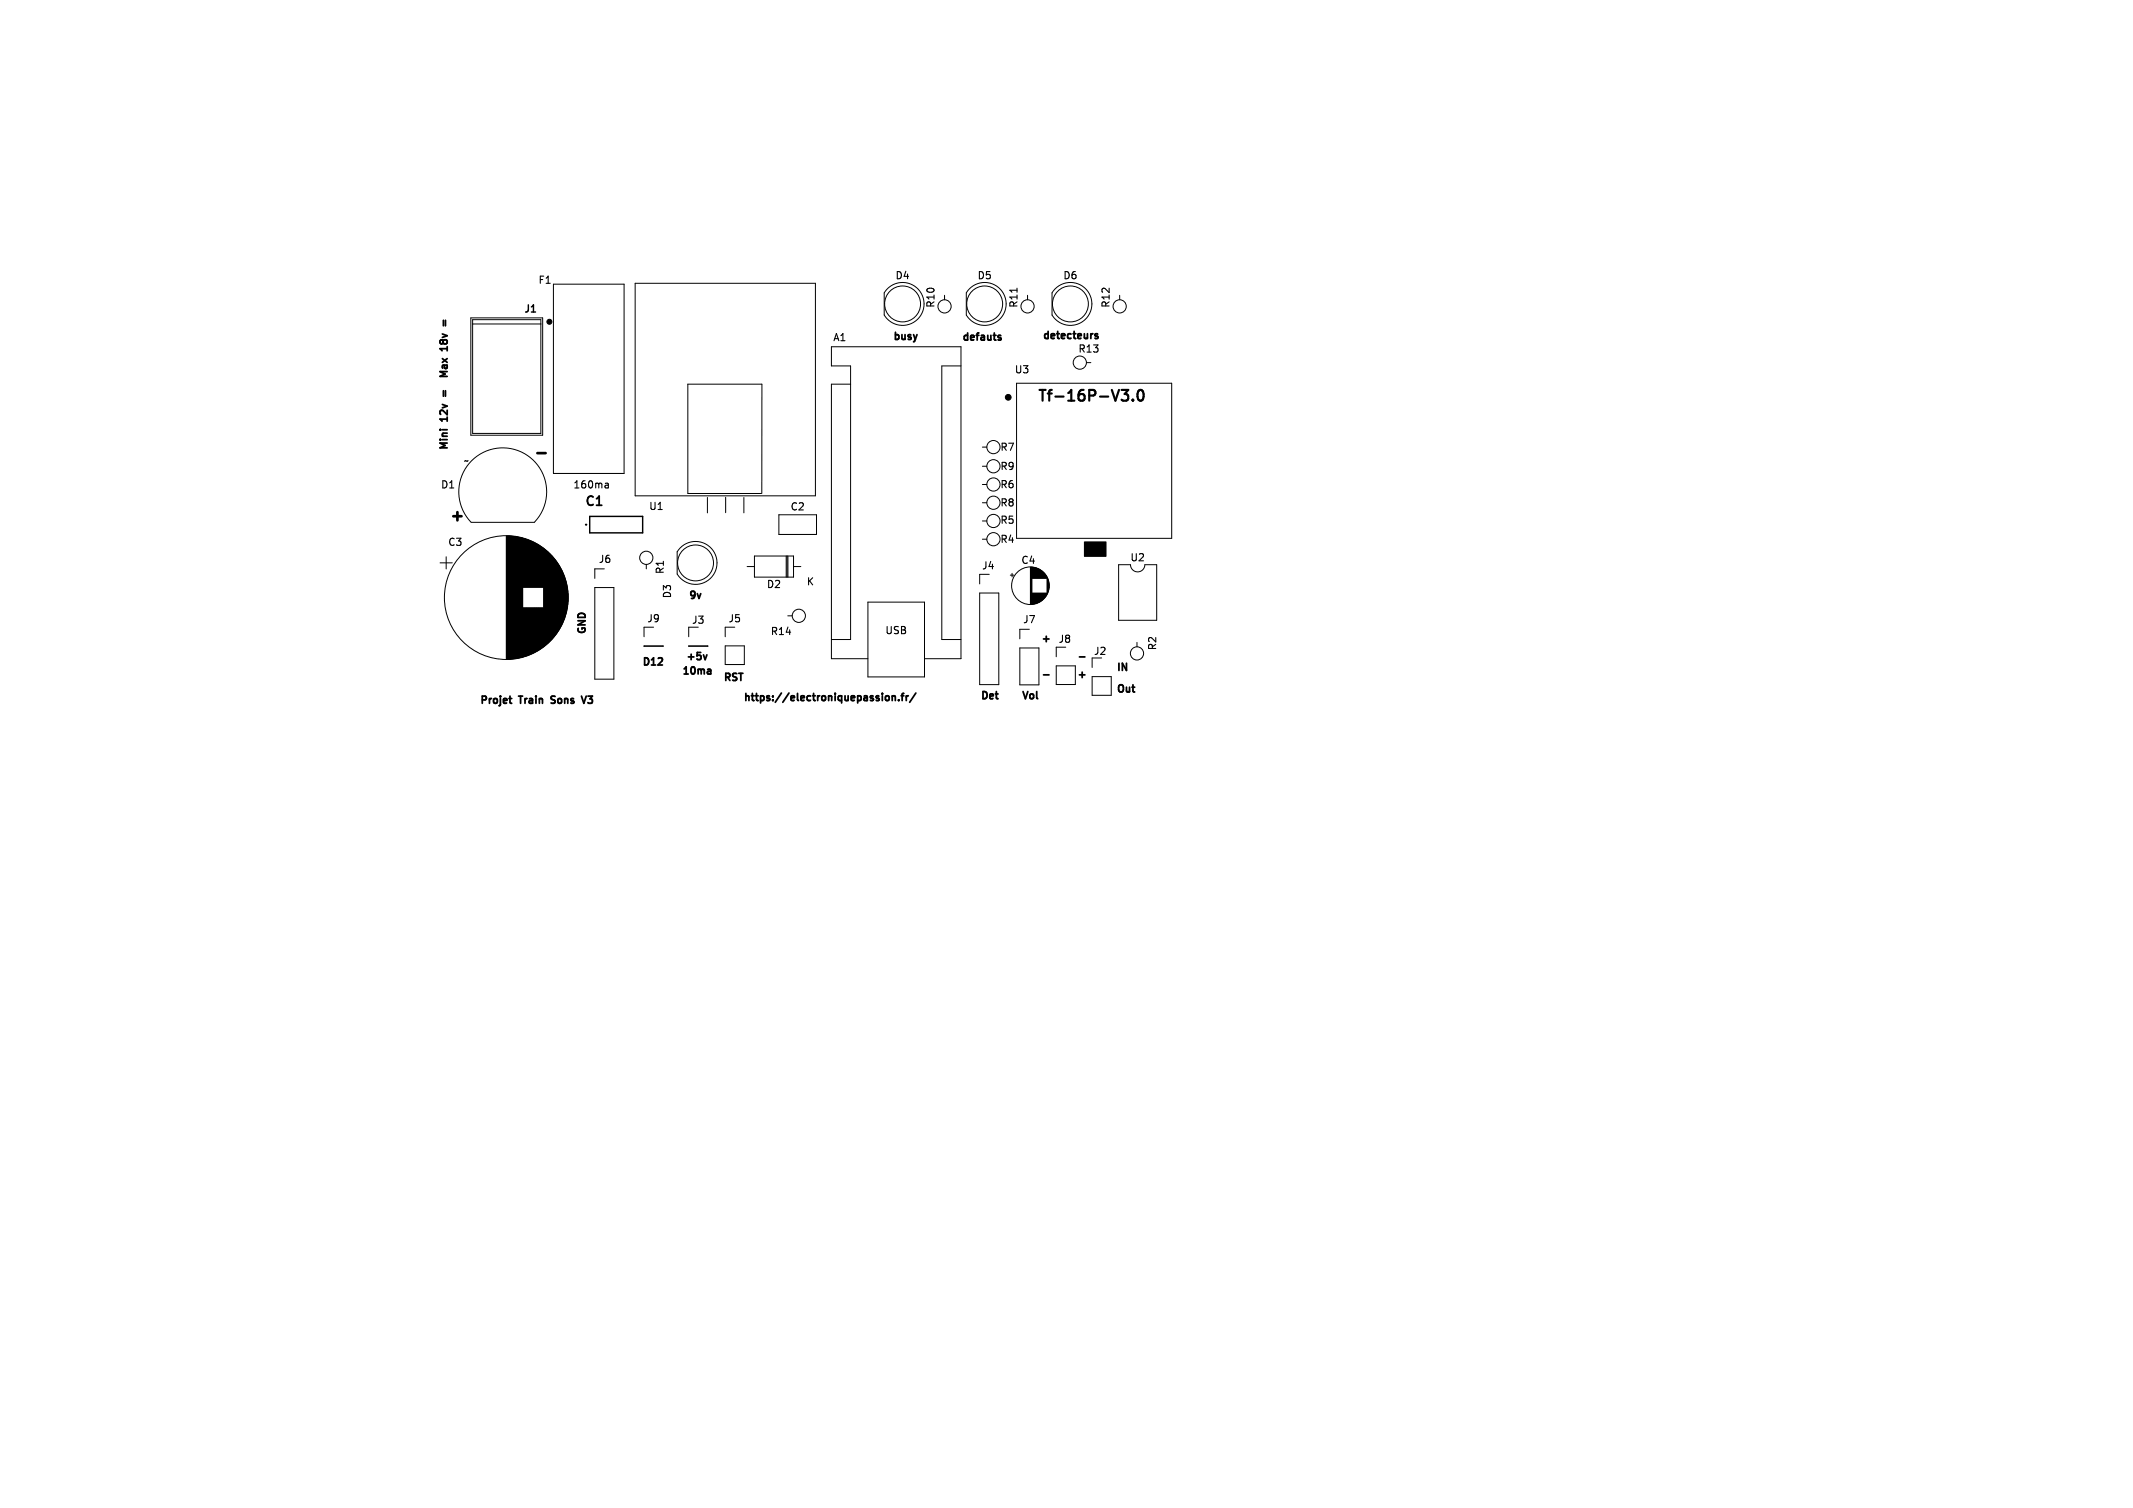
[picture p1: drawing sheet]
<svg xmlns="http://www.w3.org/2000/svg" width="297mm" height="210mm" viewBox="0 0 297 210" stroke-linecap="round" stroke-linejoin="round" font-family="sans-serif">
<defs><g id="words">
<g font-size="2.1">
<text x="144.4" y="56">Tf-16P-V3.0</text>
<text x="62.3" y="73.1">+</text>
</g>
<text font-size="1.8" x="81.3" y="70.8">C1</text>
<g font-size="1.4">
<text x="74.9" y="39.7">F1</text>
<text x="124.6" y="39.1">D4</text>
<text x="136" y="39.1">D5</text>
<text x="147.9" y="39.1">D6</text>
<text x="62.4" y="46.5" transform="rotate(-90 62.4 46.5)">18v</text>
<text x="72.8" y="43.8">J1</text>
<text x="115.9" y="47.7">A1</text>
<text x="124.3" y="47.4">busy</text>
<text x="130.3" y="43" transform="rotate(-90 130.3 43)">R10</text>
<text x="133.9" y="47.5">defauts</text>
<text x="141.9" y="43" transform="rotate(-90 141.9 43)">R11</text>
<text x="145.1" y="47.3">detecteurs</text>
<text x="154.7" y="43" transform="rotate(-90 154.7 43)">R12</text>
<text x="62.4" y="50.6" transform="rotate(-90 62.4 50.6)">Max</text>
<text x="141.2" y="52.2">U3</text>
<text x="150" y="49.3">R13</text>
<text x="62.4" y="58.5" transform="rotate(-90 62.4 58.5)">12v</text>
<text x="62.4" y="62.8" transform="rotate(-90 62.4 62.8)">Mini</text>
<text x="64.5" y="64.9">~</text>
<text x="139.2" y="65.7">R9</text>
<text x="139.2" y="63">R7</text>
<text x="61.3" y="68.2">D1</text>
<text x="79.7" y="68.2">160ma</text>
<text x="90.3" y="71.2">U1</text>
<text x="110" y="71.3">C2</text>
<text x="139.2" y="70.7">R8</text>
<text x="139.2" y="68.2">R6</text>
<text x="62.3" y="76.2">C3</text>
<text x="139.2" y="73.1">R5</text>
<text x="139.2" y="75.8">R4</text>
<text x="83.3" y="78.6">J6</text>
<text x="92.6" y="80.1" transform="rotate(-90 92.6 80.1)">R1</text>
<text x="93.6" y="83.4" transform="rotate(-90 93.6 83.4)">D3</text>
<text x="95.8" y="83.5">9v</text>
<text x="106.7" y="82.1">D2</text>
<text x="112.2" y="81.7">K</text>
<text x="136.6" y="79.5">J4</text>
<text x="142.1" y="78.7">C4</text>
<text x="157.3" y="78.4">U2</text>
<text x="81.6" y="88.4" transform="rotate(-90 81.6 88.4)">GND</text>
<text x="90" y="86.9">J9</text>
<text x="96.2" y="87.1">J3</text>
<text x="101.3" y="86.9">J5</text>
<text x="107.2" y="88.6">R14</text>
<text x="123.2" y="88.5">USB</text>
<text x="142.3" y="87">J7</text>
<text x="144.9" y="89.5">+</text>
<text x="147.3" y="89.7">J8</text>
<text x="89.4" y="92.7">D12</text>
<text x="94.9" y="94">10ma</text>
<text x="95.5" y="92">+5v</text>
<text x="100.7" y="94.9">RST</text>
<text x="149.9" y="94.5">+</text>
<text x="152.2" y="91.4">J2</text>
<text x="155.4" y="93.5">IN</text>
<text x="161.2" y="90.7" transform="rotate(-90 161.2 90.7)">R2</text>
<text x="66.7" y="98.1">Projet</text>
<text x="72.5" y="98.1">Train</text>
<text x="77.5" y="98.1">Sons</text>
<text x="82.4" y="98.1">V3</text>
<text x="103.5" y="97.7">https://electroniquepassion.fr/</text>
<text x="136.5" y="97.4">Det</text>
<text x="142.2" y="97.4">Vol</text>
<text x="155.4" y="96.5">Out</text>
</g>
</g></defs>
<path d="M151 75.5h3v2h-3z" fill="#000" stroke="#000" stroke-width=".15"/>
<path d="M156.2 54.3h.9l-.5 .6a.41 .41 0 0 1 .5 .3v.3l-.1 .2-.6 .1M157.7 55.7h.1l-.1 .1M157.7 55.7v.1M158.6 54.4a.36 .36 0 0 1 .6 .2 .77 .77 0 0 1-.5 1.2 1 1 0 0 1-.1-1.4z" fill="none" stroke="#000" stroke-width=".3"/>
<g fill="none" stroke="#000" stroke-width=".25">
<path d="M61.3 47.5l.2-.2 .2 .2 .2-.2h.2l.2 .2M61.6 51v.3M61.7 54.4v.8M61.9 50.9v.3l.1 .1h.2l.1-.4M62 54.4v.8M62.3 51.8h-1l.7 .3-.7 .3h1M62.3 46.8l-.7 .2M139.3 47l.1 .2-.1 .2M139.3 46.7h.1M152.5 46.8l.4 .2-.1 .1h-.2M152.5 46.5h.3M70.9 97.3h.3"/>
<path d="M71.1 97.9h.1M76.7 97.9h.4M77.2 96.9h-.3l-.2 .2 .1 .3 .3 .1M81.6 96.9l-.3 1M81.9 96.9h.6M81.9 97.8v.1M98.4 91.2l-.2 .7M98.8 93.2l.2 .1v.6M99 93.8l-.1 .1M99 93.4l-.1 .1M124.2 96.9v.7M124.2 97l.2-.1h.2l.1 .7"/>
<path d="M125.1 97.5v.1M125.5 96.9h.4M125.9 96.6l-.3 .1v.9M126.2 96.9v.7M126.5 96.9l-.3 .2M127.5 96.5l-.8 1.3M145.3 94h.8M150.3 91.5h.8"/>
</g>
<path d="M141.6 40.1v.6M84.4 67.3h.3v.7M84.7 67.9l-.3 .1M84.7 67.5l-.3 .1" fill="none" stroke="#000" stroke-width=".15"/>
<path d="M74 43.5h.6M82.1 71.9h7.4v2.3h-7.4z" fill="none" stroke="#000" stroke-width=".2"/>
<path d="M63.1 71.9h1.2M74.8 63.1h1.2" fill="none" stroke="#000" stroke-width=".38"/>
<g fill="none" stroke="#000" stroke-width=".14">
<path d="M77.1 39.6h9.8v26.3h-9.8zM88.4 39.5h25.1v29.5h-25.1zM65.6 44.3h10v16.3h-10zM65.8 44.5h9.5v15.9h-9.5zM65.8 45.1h9.5M106.1 53.5h-10.3v15.2h10.2M106.1 53.5v15.2M118.4 53.5h-2.6v38.2h5M123.5 40.2a2.99 2.99 0 0 1 4.4 .2 2.99 2.99 0 0 1-.5 4.3 2.99 2.99 0 0 1-4.3-.8v-3.1zM131.5 41.1v.6M133.8 51h-2.7v38.1h2.7M135 40.2a2.99 2.99 0 0 1 4.4 .2 2.99 2.99 0 0 1-.5 4.3 2.99 2.99 0 0 1-4.4-.8v-3.1z"/>
<path d="M141.5 53.4h21.6v21.6h-21.6zM143.1 41.1v.6M146.9 40.2a2.99 2.99 0 0 1 4.4 .2 2.99 2.99 0 0 1-.5 4.3 2.99 2.99 0 0 1-4.3-.8v-3.1zM151.3 50.5h.6M155.9 41.1v.6M61.3 78.4h1.7M62.1 77.5v1.7M65.6 72.7a6.1 6.1 0 0 1 .1-8.6 6.1 6.1 0 0 1 8.6 0 6.1 6.1 0 0 1 .1 8.6h-8.8M70.5 74.6v17.2M70.6 74.6v17.2M70.7 74.6v17.2M70.8 74.6v17.2"/>
<path d="M70.9 74.6v17.2M70.9 74.7v17.1M71 74.7v17.1M71.1 74.7v17.1M71.2 74.7v17.1M71.3 74.7v17.1M71.4 74.7v17.1M71.5 74.7v17M71.6 74.7v17M71.7 74.7v17M71.8 74.7v17M71.9 74.7v17"/>
<path d="M71.9 74.8v16.9M72 74.8v16.9M72.1 74.8v16.9M72.1 74.8v16.8M72.2 74.8v16.8M72.3 74.8v16.8M72.4 74.8v16.8M72.4 74.9v16.7M72.5 74.9v16.7M72.6 74.9v16.6M72.7 74.9v16.6M72.8 74.9v16.6"/>
<path d="M72.8 75v6.8M72.9 75v6.8M73 75v6.8M73.1 75v6.8M73.1 75.1v6.7M73.2 75.1v6.7M73.3 75.1v6.7M73.4 75.1v6.7M73.5 75.2v6.6M73.6 75.2v6.6M73.7 75.2v6.6M73.7 75.3v6.5"/>
<path d="M73.8 75.3v6.5M73.9 75.3v6.5M73.9 75.4v6.4M74 75.4v6.4M74.1 75.4v6.4M74.2 75.5v6.3M74.3 75.5v6.3M74.4 75.6v6.2M74.5 75.6v6.2M74.6 75.7v6.1M74.7 75.7v6.1M74.7 75.8v6"/>
<path d="M74.8 75.8v6M74.9 75.8v6M74.9 75.9v5.9M75 75.9v5.9M75.1 75.9v5.9M75.1 76v5.8M75.2 76v5.8M75.3 76.1v5.7M75.4 76.2v5.6M75.5 76.2v5.6M75.5 76.3v5.5M75.6 76.3v5.5"/>
<path d="M75.7 76.4v5.4M75.7 76.4v13.7M75.7 76.4v13.6M75.8 76.4v13.6M75.8 76.5v13.5M75.9 76.5v13.4M75.9 76.6v13.3M76 76.6v13.2M76.1 76.7v13.1M76.1 76.7v13M76.2 76.8v12.9M76.2 76.8v12.8"/>
<path d="M76.3 76.8v12.8M76.3 76.9v12.7M76.3 76.9v12.6M76.4 77v12.5M76.4 77v12.4M76.5 77v12.4M76.5 77.1v12.3M76.5 77.1v12.2M76.6 77.1v12.2M76.6 77.2v12.1M76.7 77.2v12M76.7 77.3v11.9"/>
<path d="M76.7 77.3v11.8M76.8 77.4v11.7M76.8 77.4v11.6M76.9 77.4v11.6M76.9 77.5v11.5M76.9 77.5v11.4M77 77.6v11.3M77 77.6v11.2M77.1 77.7v11.1M77.1 77.7v11M77.1 77.8v10.9M77.2 77.8v10.8"/>
<path d="M77.2 77.9v10.7M77.3 77.9v10.6M77.3 78v10.5M77.3 78v10.4M77.4 78.1v10.3M77.4 78.1v10.2M77.5 78.2v10.1M77.5 78.2v10M77.5 78.3v9.9M77.6 78.3v9.8M77.6 78.4v9.6M77.7 78.5v9.5"/>
<path d="M77.7 78.5v9.4M77.7 78.6v9.3M77.8 78.6v9.2M77.8 78.7v9M77.9 78.8v8.9M77.9 78.8v8.8M77.9 78.9v8.6M78 79v8.5M78 79v8.4M78.1 79.1v8.2M78.1 79.2v8M78.1 79.3v7.9"/>
<path d="M78.2 79.3v7.8M78.2 79.4v7.6M78.3 79.5v7.4M78.3 79.6v7.2M78.3 79.7v7.1M78.4 79.8v6.9M78.4 79.9v6.7M78.5 80v6.5M84.1 79.2h-1.3v1.4M90 78.6v.6M94.7 76.3a2.99 2.99 0 0 1 4.4 .1 2.99 2.99 0 0 1-.5 4.4 2.99 2.99 0 0 1-4.3-.9v-3.1zM98.5 69.3v2.1"/>
<path d="M101 69.3v2.1M103.6 69.3v2.1M104 78.9h1.1M105.1 77.4h5.4v3h-5.4zM108.5 71.7h5.2v2.7h-5.2zM109.5 77.4v3M109.6 77.4v3M109.7 77.4v3M110.5 78.9h1M136.4 80v1.3M136.8 64.9h.6M136.8 72.6h.6"/>
<path d="M136.8 70h.6M136.8 75.1h.6M136.8 67.5h.6M136.8 62.3h.6M140.9 79.8v.5M143.5 79v5.1M143.6 79v5.1M143.7 79v5.1M143.7 79v1.5M143.8 79v1.5M143.9 79v1.5M144 79v1.5"/>
<path d="M144.1 79.1v1.4M144.2 79.1v1.4M144.3 79.1v1.4M144.4 79.1v1.4M144.4 79.2v1.3M144.5 79.2v1.3M144.6 79.2v1.3M144.6 79.3v1.2M144.7 79.3v1.2M144.8 79.3v1.2M144.8 79.4v1.1M144.9 79.4v1.1"/>
<path d="M145 79.4v1.1M145 79.5v1M145.1 79.5v1M145.1 79.6v.9M145.2 79.6v.9M145.2 79.7v.8M145.3 79.7v.8M145.4 79.8v.7M145.4 79.9v.6M145.5 79.9v.6M145.5 80v.5M155.8 78.6h1.6a1 1 0 0 0 1 1 1 1 0 0 0 1-1h1.7v7.8h-5.3z"/>
<path d="M72.8 84.7v6.8M72.9 84.7v6.8M72.9 84.7v6.7M73 84.7v6.7M73.1 84.7v6.7M73.2 84.7v6.7M73.3 84.7v6.6M73.4 84.7v6.6M73.5 84.7v6.6M73.5 84.7v6.5M73.6 84.7v6.5M73.7 84.7v6.5"/>
<path d="M73.8 84.7v6.5M73.8 84.7v6.4M73.9 84.7v6.4M74 84.7v6.4M74 84.7v6.3M74.1 84.7v6.3M74.2 84.7v6.3M74.3 84.7v6.2M74.4 84.7v6.2M74.5 84.7v6.1M74.6 84.7v6.1M74.7 84.7v6"/>
<path d="M74.8 84.7v6M74.8 84.7v5.9M74.9 84.7v5.9M75 84.7v5.8M75.1 84.7v5.8M75.1 84.7v5.7M75.2 84.7v5.7M75.3 84.7v5.7M75.3 84.7v5.6M75.4 84.7v5.6M75.5 84.7v5.5M75.6 84.7v5.4"/>
<path d="M75.7 84.7v5.4M78.5 80v6.4M78.5 80.2v6.1M78.6 80.3v5.9M78.6 80.4v5.7M78.7 80.5v5.5M78.7 80.6v5.2M78.7 80.7v5M78.8 80.9v4.7M78.8 81v4.4M78.9 81.2v4.1M78.9 81.3v3.8"/>
<path d="M78.9 81.5v3.4M79 81.7v3M79 82v2.5M79.1 82.2v2M79.1 82.7v1.1M82.8 81.8h2.7v12.8h-2.7zM89.7 87.3v1.4M89.7 89.9l2.6 .1zM95.9 89.9l2.7 .1zM95.9 87.3v1.4M101 89.9h2.6v2.6h-2.6zM101 87.3v1.4"/>
<path d="M109.7 85.8h.6M115.8 89.1h2.6v-38.1h-2.6v-2.7h18v43.4h-5.1M120.8 83.9h7.9v10.4h-7.9zM136.4 82.6h2.7v12.7h-2.7zM140.7 80.1h.5M142 90.2h2.7v5.2h-2.7zM143.3 87.6h-1.3v1.4M143.7 82.6v1.5M143.8 82.6v1.5M143.9 82.6v1.5M144 82.6v1.5M144.1 82.6v1.5"/>
<path d="M144.2 82.6v1.5M144.2 82.6v1.4M144.3 82.6v1.4M144.4 82.6v1.4M144.5 82.6v1.4M144.5 82.6v1.3M144.6 82.6v1.3M144.7 82.6v1.3M144.7 82.6v1.2M144.8 82.6v1.2M144.9 82.6v1.1M145 82.6v1.1"/>
<path d="M145 82.6v1M145.1 82.6v1M145.2 82.6v.9M145.3 82.6v.8M145.4 82.6v.8M145.4 82.6v.7M145.5 82.6v.6M145.6 80v.5M145.6 82.6v.5M145.6 80.1v.4M145.6 82.6v.4M145.7 80.2v.3"/>
<path d="M145.7 82.6v.4M145.7 80.3v.2M145.7 82.6v.3M145.8 80.3v.2M145.8 82.6v.2M145.8 80.4v2.3M145.8 80.5v2.2M145.9 80.6v2M145.9 80.7v1.8M146 80.8v1.6M146 80.9v1.3M146 81.1v1"/>
<path d="M146.1 81.3v.6M147.1 92.7h2.6v2.6h-2.6zM147.1 90.1v1.4M152.1 91.6v1.4M152.1 94.2h2.6v2.6h-2.6zM158.3 89.5v.6"/>
<circle cx="125.7" cy="42.3" r="2.5"/>
<circle cx="131.5" cy="42.7" r=".92"/>
<circle cx="137.1" cy="42.3" r="2.5"/>
<circle cx="143.1" cy="42.7" r=".92"/>
<circle cx="149" cy="42.3" r="2.5"/>
<circle cx="150.4" cy="50.5" r=".92"/>
<circle cx="155.9" cy="42.7" r=".92"/>
<circle cx="81.6" cy="73.1" r=".05"/>
<circle cx="90" cy="77.7" r=".92"/>
<circle cx="96.8" cy="78.4" r="2.5"/>
<circle cx="138.3" cy="72.6" r=".92"/>
<circle cx="138.3" cy="75.1" r=".92"/>
<circle cx="138.3" cy="62.3" r=".92"/>
<circle cx="138.3" cy="70" r=".92"/>
<circle cx="138.3" cy="67.5" r=".92"/>
<circle cx="138.3" cy="64.9" r=".92"/>
<circle cx="70.5" cy="83.2" r="8.6"/>
<circle cx="111.2" cy="85.8" r=".92"/>
<circle cx="143.5" cy="81.6" r="2.62"/>
<circle cx="158.3" cy="91" r=".92"/>
</g>
<g fill="#000" stroke="#000" stroke-width=".14">
<circle cx="76.5" cy="44.8" r=".35"/>
<circle cx="140.4" cy="55.3" r=".4"/>
<circle cx="81.6" cy="73.1" r=".05"/>
<circle cx="81.7" cy="73.1" r=".05"/>
</g>
<use href="#words"/>
</svg>
